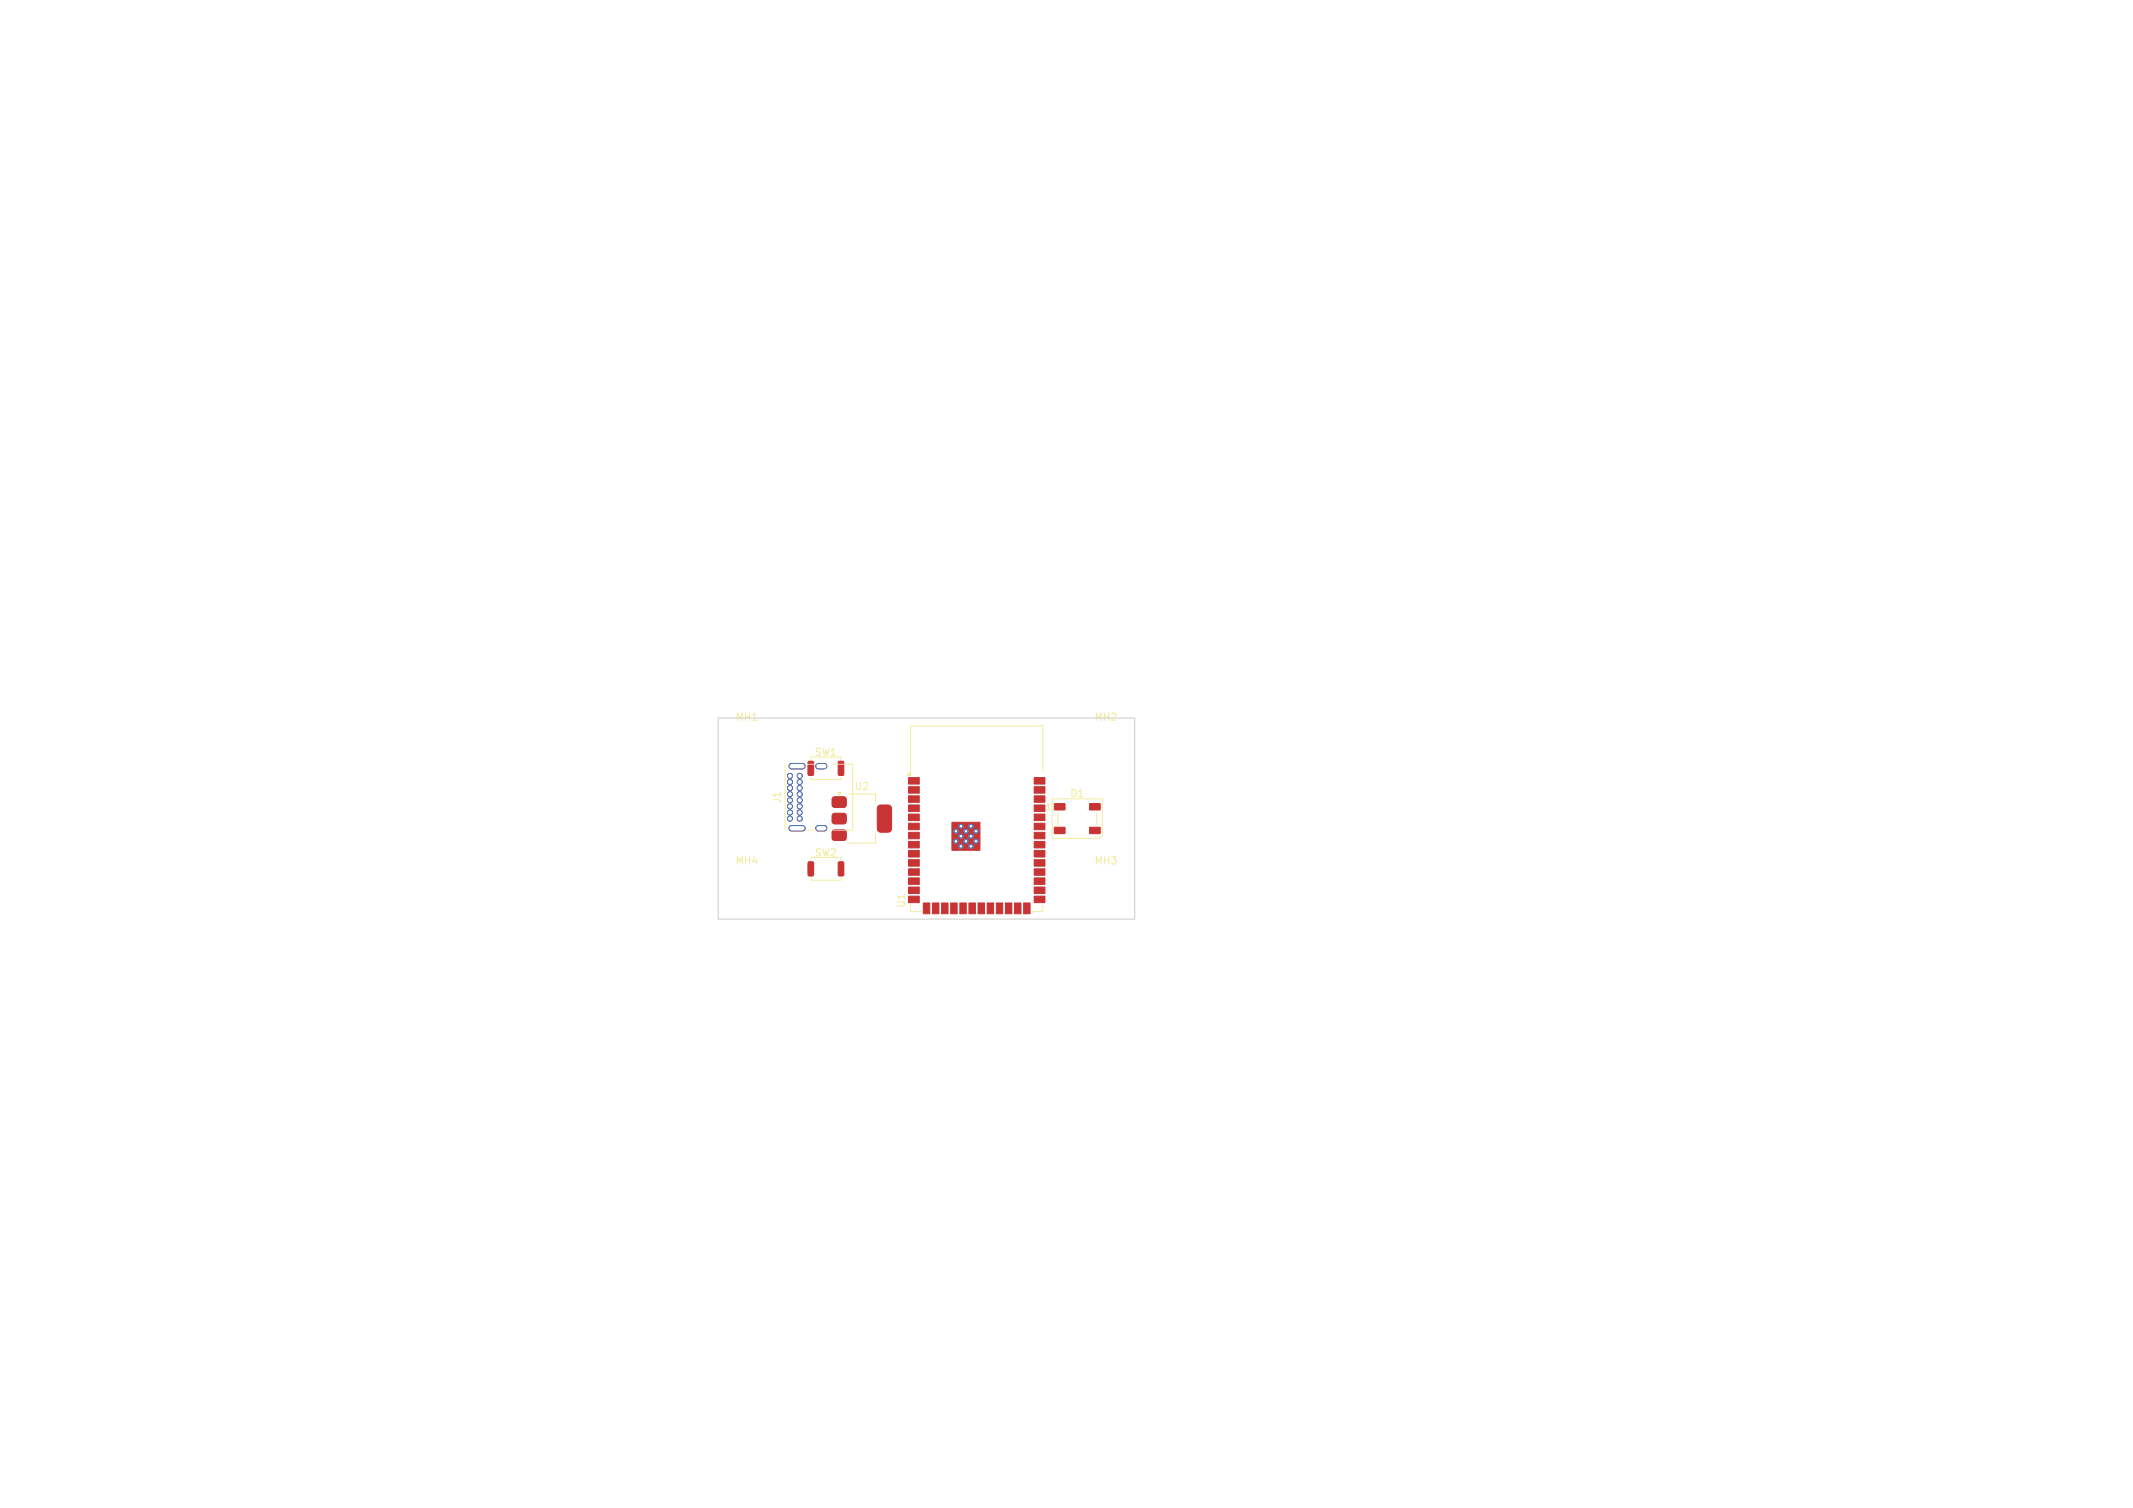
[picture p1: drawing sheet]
<svg xmlns="http://www.w3.org/2000/svg" width="297mm" height="210mm" viewBox="0 0 297 210" stroke-linecap="round" stroke-linejoin="round" font-family="sans-serif">
<defs><g id="words">
<g font-size="1.4" fill="#f2eda1">
<text x="102.3" y="100.6">MH1</text>
<text x="152.3" y="100.6">MH2</text>
<text x="113.4" y="105.5">SW1</text>
<text x="108.9" y="112" transform="rotate(-90 108.9 112)">J1</text>
<text x="118.9" y="110.2">U2</text>
<text x="148.9" y="111.2">D1</text>
<text x="113.4" y="119.5">SW2</text>
<text x="102.3" y="120.6">MH4</text>
<text x="152.3" y="120.6">MH3</text>
<text x="126.2" y="126.5" transform="rotate(-90 126.2 126.5)">U1</text>
</g>
<text font-size="1.1" fill="#f2eda1" x="145.5" y="113">1</text>
</g></defs>
<g fill="#c83434" stroke="#c83434" stroke-width=".14">
<path d="M146.8 111.9h1.4l.1 .8-1.4 .1z"/>
<path d="M146.8 115.2h1.4l.1 .8-1.4 .1z"/>
<path d="M151.7 115.2h1.4l.1 .8-1.4 .1z"/>
<path d="M151.7 111.9h1.4l.1 .8-1.4 .1z"/>
<path d="M112.6 106.1l.5-.1 .2 .1v1.7l-.1 .2h-.5l-.2-.1z"/>
<path d="M116.8 106.1l.5-.1 .2 .1v1.7l-.1 .2h-.5l-.2-.1z"/>
<path d="M112.6 120.1l.5-.1 .2 .1v1.7l-.1 .2h-.5l-.2-.1z"/>
<path d="M116.8 120.1l.5-.1 .2 .1v1.7l-.1 .2h-.5l-.2-.1z"/>
<path d="M126.5 108.3h1.5v.9h-1.5z"/>
<path d="M126.5 109.6h1.5v.9h-1.5z"/>
<path d="M126.5 110.8h1.5v.9h-1.5z"/>
<path d="M126.5 112.1h1.5v.9h-1.5z"/>
<path d="M126.5 113.4h1.5v.9h-1.5z"/>
<path d="M126.5 114.6h1.5v.9h-1.5z"/>
<path d="M126.5 115.9h1.5v.9h-1.5z"/>
<path d="M126.5 117.2h1.5v.9h-1.5z"/>
<path d="M126.5 118.5h1.5v.9h-1.5z"/>
<path d="M126.5 119.7h1.5v.9h-1.5z"/>
<path d="M126.5 121h1.5v.9h-1.5z"/>
<path d="M126.5 122.3h1.5v.9h-1.5z"/>
<path d="M126.5 123.5h1.5v.9h-1.5z"/>
<path d="M126.5 124.8h1.5v.9h-1.5z"/>
<path d="M128.6 125.8h.9v1.5h-.9z"/>
<path d="M129.8 125.8h.9v1.5h-.9z"/>
<path d="M131.1 125.8h.9v1.5h-.9z"/>
<path d="M132.4 125.8h.9v1.5h-.9z"/>
<path d="M133.6 125.8h.9v1.5h-.9z"/>
<path d="M134.9 125.8h.9v1.5h-.9z"/>
<path d="M136.2 125.8h.9v1.5h-.9z"/>
<path d="M137.5 125.8h.9v1.5h-.9z"/>
<path d="M138.7 125.8h.9v1.5h-.9z"/>
<path d="M140 125.8h.9v1.5h-.9z"/>
<path d="M141.3 125.8h.9v1.5h-.9z"/>
<path d="M142.5 125.8h.9v1.5h-.9z"/>
<path d="M144 124.8h1.5v.9h-1.5z"/>
<path d="M144 123.5h1.5v.9h-1.5z"/>
<path d="M144 122.3h1.5v.9h-1.5z"/>
<path d="M144 121h1.5v.9h-1.5z"/>
<path d="M144 119.7h1.5v.9h-1.5z"/>
<path d="M144 118.5h1.5v.9h-1.5z"/>
<path d="M144 117.2h1.5v.9h-1.5z"/>
<path d="M144 115.9h1.5v.9h-1.5z"/>
<path d="M144 114.6h1.5v.9h-1.5z"/>
<path d="M144 113.4h1.5v.9h-1.5z"/>
<path d="M144 112.1h1.5v.9h-1.5z"/>
<path d="M144 110.8h1.5v.9h-1.5z"/>
<path d="M144 109.6h1.5v.9h-1.5z"/>
<path d="M144 108.3h1.5v.9h-1.5z"/>
<path d="M132.5 114.5h3.9v3.9h-3.9z"/>
<path d="M115.9 111.1l.3-.1h1.5l.1 .3v1l-.3 .2-1.5-.1-.2-.3z"/>
<path d="M115.9 113.4l.3-.1h1.5l.1 .3v1l-.3 .2-1.5-.1-.2-.3z"/>
<path d="M122.3 112.2l.2-.1h1.1l.3 .1 .2 .2v3v.2l-.2 .2-1.4 .1-.3-.3-.1-3z"/>
<path d="M115.9 115.7l.3-.1h1.5l.1 .3v1l-.3 .2-1.5-.1-.2-.3z"/>
<circle cx="110" cy="114" r=".35"/>
<circle cx="110" cy="113.1" r=".35"/>
<circle cx="110" cy="112.3" r=".35"/>
<circle cx="110" cy="111.5" r=".35"/>
<circle cx="110" cy="110.6" r=".35"/>
<circle cx="110" cy="109.8" r=".35"/>
<circle cx="110" cy="108.9" r=".35"/>
<circle cx="110" cy="108.1" r=".35"/>
<circle cx="111.4" cy="108.1" r=".35"/>
<circle cx="111.4" cy="108.9" r=".35"/>
<circle cx="111.4" cy="109.8" r=".35"/>
<circle cx="111.4" cy="110.6" r=".35"/>
<circle cx="111.3" cy="111.5" r=".35"/>
<circle cx="111.4" cy="112.3" r=".35"/>
<circle cx="111.4" cy="113.1" r=".35"/>
<circle cx="111.4" cy="114" r=".35"/>
<circle cx="133.1" cy="115.8" r=".3"/>
<circle cx="133.1" cy="117.2" r=".3"/>
<circle cx="133.8" cy="115.1" r=".3"/>
<circle cx="133.8" cy="116.5" r=".3"/>
<circle cx="133.8" cy="117.9" r=".3"/>
<circle cx="134.5" cy="115.8" r=".3"/>
<circle cx="134.5" cy="117.2" r=".3"/>
<circle cx="135.2" cy="115.1" r=".3"/>
<circle cx="135.2" cy="116.5" r=".3"/>
<circle cx="135.2" cy="117.9" r=".3"/>
<circle cx="135.9" cy="115.8" r=".3"/>
<circle cx="135.9" cy="117.2" r=".3"/>
</g>
<path d="M110.2 115.4h1.5M110.2 106.7h1.5M114 115.4h.8M114 106.7h.8" fill="none" stroke="#c83434" stroke-width=".9"/>
<g fill="#4d7fc4" stroke="#4d7fc4" stroke-width=".14">
<circle cx="110" cy="114" r=".35"/>
<circle cx="110" cy="113.1" r=".35"/>
<circle cx="110" cy="112.3" r=".35"/>
<circle cx="110" cy="111.5" r=".35"/>
<circle cx="110" cy="110.6" r=".35"/>
<circle cx="110" cy="109.8" r=".35"/>
<circle cx="110" cy="108.9" r=".35"/>
<circle cx="110" cy="108.1" r=".35"/>
<circle cx="111.4" cy="108.1" r=".35"/>
<circle cx="111.4" cy="108.9" r=".35"/>
<circle cx="111.4" cy="109.8" r=".35"/>
<circle cx="111.4" cy="110.6" r=".35"/>
<circle cx="111.3" cy="111.5" r=".35"/>
<circle cx="111.4" cy="112.3" r=".35"/>
<circle cx="111.4" cy="113.1" r=".35"/>
<circle cx="111.4" cy="114" r=".35"/>
<circle cx="133.1" cy="115.8" r=".3"/>
<circle cx="133.1" cy="117.2" r=".3"/>
<circle cx="133.8" cy="115.1" r=".3"/>
<circle cx="133.8" cy="116.5" r=".3"/>
<circle cx="133.8" cy="117.9" r=".3"/>
<circle cx="134.5" cy="115.8" r=".3"/>
<circle cx="134.5" cy="117.2" r=".3"/>
<circle cx="135.2" cy="115.1" r=".3"/>
<circle cx="135.2" cy="116.5" r=".3"/>
<circle cx="135.2" cy="117.9" r=".3"/>
<circle cx="135.9" cy="115.8" r=".3"/>
<circle cx="135.9" cy="117.2" r=".3"/>
</g>
<path d="M110.2 115.4h1.5M110.2 106.7h1.5M114 115.4h.8M114 106.7h.8" fill="none" stroke="#4d7fc4" stroke-width=".9"/>
<g fill="none" stroke="#f2eda1" stroke-width=".14">
<path d="M109.3 106.6v8.9M112.4 106.4h.9M112.4 115.6h.9M112.9 105.7v-.3h4.2v.3M112.9 108.3v.3h4.2v-.3M112.9 119.7v-.3h4.2v.3M116 106.4h2.7v9.2h-2.7M118.1 110.6h3.8v1.3M121.9 116.2v1.2h-3.8M126.8 107.3v-6.2h18.4v6.2M146.5 111.3h7v5l-.5 .5h-6.5zM147.3 113.1v1.8"/>
<path d="M152.7 113.1v1.8M112.9 122.3v.3h4.2v-.3M126.8 126v1h1.5M145.2 126v1h-1.5"/>
</g>
<g fill="#f2eda1" stroke="#f2eda1" stroke-width=".14">
<path d="M126.3 108l.5-.5v.5z"/>
<path d="M116.6 110.4h.5l-.2 .3z"/>
</g>
<path d="M100 100h58v28h-58z" fill="none" stroke="#d0d2cd" stroke-width=".15"/>
<g fill="#fff" stroke="#fff" stroke-width=".14">
<circle cx="110" cy="114" r=".2"/>
<circle cx="110" cy="113.1" r=".2"/>
<circle cx="110" cy="112.3" r=".2"/>
<circle cx="110" cy="111.4" r=".2"/>
<circle cx="110" cy="110.6" r=".2"/>
<circle cx="110" cy="109.7" r=".2"/>
<circle cx="110" cy="108.9" r=".2"/>
<circle cx="110" cy="108" r=".2"/>
<circle cx="111.3" cy="108" r=".2"/>
<circle cx="111.3" cy="108.9" r=".2"/>
<circle cx="111.3" cy="109.7" r=".2"/>
<circle cx="111.3" cy="110.6" r=".2"/>
<circle cx="111.3" cy="111.4" r=".2"/>
<circle cx="111.3" cy="112.3" r=".2"/>
<circle cx="111.3" cy="113.1" r=".2"/>
<circle cx="111.3" cy="114" r=".2"/>
<circle cx="104" cy="104" r="1.6"/>
<circle cx="154" cy="104" r="1.6"/>
<circle cx="154" cy="124" r="1.6"/>
<circle cx="133.1" cy="115.8" r=".1"/>
<circle cx="133.1" cy="117.2" r=".1"/>
<circle cx="133.8" cy="115.1" r=".1"/>
<circle cx="133.8" cy="116.5" r=".1"/>
<circle cx="133.8" cy="117.9" r=".1"/>
<circle cx="134.5" cy="115.8" r=".1"/>
<circle cx="134.5" cy="117.2" r=".1"/>
<circle cx="135.2" cy="115.1" r=".1"/>
<circle cx="135.2" cy="116.5" r=".1"/>
<circle cx="135.2" cy="117.9" r=".1"/>
<circle cx="135.9" cy="115.8" r=".1"/>
<circle cx="135.9" cy="117.2" r=".1"/>
<circle cx="104" cy="124" r="1.6"/>
</g>
<path d="M110.2 115.4h1.5M110.2 106.7h1.5M114 115.4h.8M114 106.7h.8" fill="none" stroke="#fff" stroke-width=".6"/>
<use href="#words"/>
</svg>
